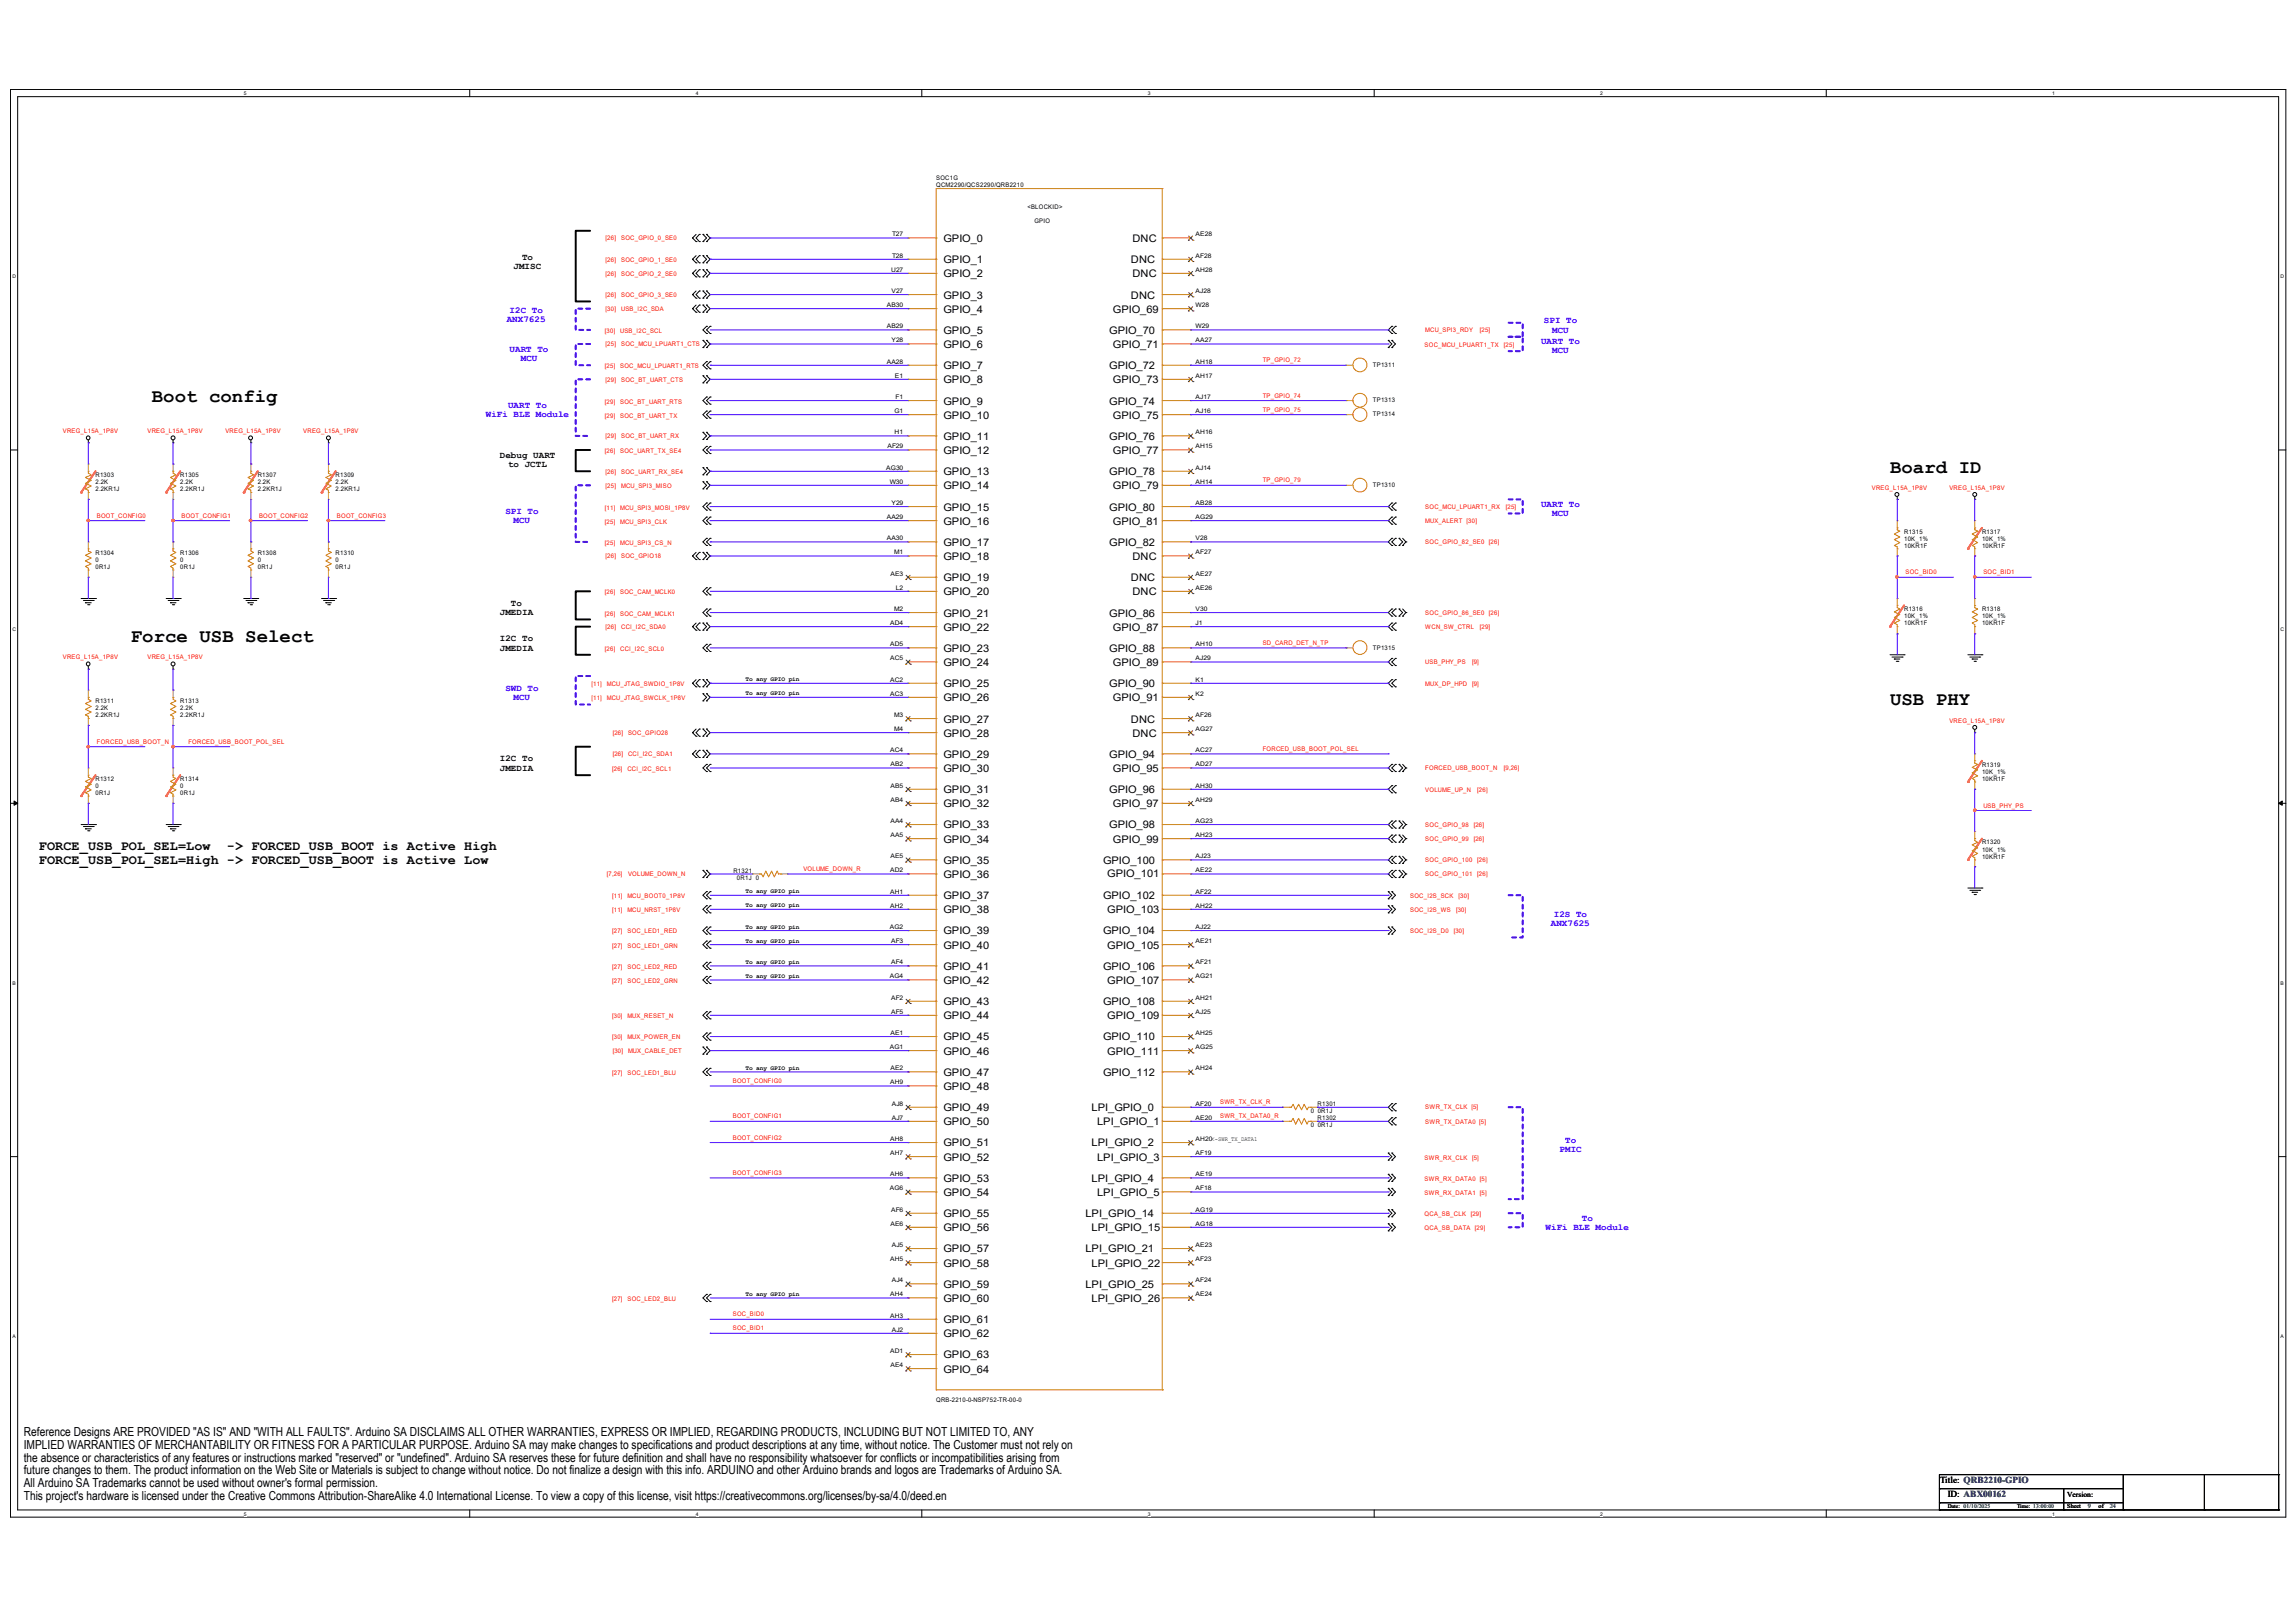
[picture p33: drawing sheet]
<svg xmlns="http://www.w3.org/2000/svg" width="297mm" height="210mm" viewBox="0 0 297 210" stroke-linecap="round" stroke-linejoin="round" font-family="sans-serif">
<defs><g id="words">
<g font-size="2.5">
<text x="19.6" y="52">Boot config</text>
<text x="244.6" y="61.1">Board ID</text>
<text x="16.9" y="83.1">Force USB Select</text>
<text x="244.6" y="91.3">USB PHY</text>
</g>
<g font-size="1.7">
<text x="5" y="110">FORCE_USB_POL_SEL=Low</text>
<text x="5" y="111.7">FORCE_USB_POL_SEL=High -&gt; FORCED_USB_BOOT is Active Low</text>
<text x="29.4" y="110">-&gt; FORCED_USB_BOOT is Active High</text>
</g>
<g font-size="1.6">
<text x="3.1" y="185.8">Reference Designs ARE PROVIDED &quot;AS IS&quot; AND &quot;WITH ALL FAULTS&quot;. Arduino SA DISCLAIMS ALL OTHER WARRANTIES, EXPRESS OR IMPLIED, REGARDING PRODUCTS, INCLUDING BUT NOT LIMITED TO, ANY</text>
<text x="3.1" y="187.5">IMPLIED WARRANTIES OF MERCHANTABILITY OR FITNESS FOR A PARTICULAR PURPOSE. Arduino SA may make changes to specifications and product descriptions at any time, without notice. The Customer must not rely on</text>
<text x="3.1" y="189.1">the absence or characteristics of any features or instructions marked &quot;reserved&quot; or &quot;undefined&quot;. Arduino SA reserves these for future definition and shall have no responsibility whatsoever for conflicts or incompatibilities arising from</text>
<text x="3.1" y="190.8">future changes to them. The product information on the Web Site or Materials is subject to change without notice. Do not finalize a design with this info. ARDUINO and other Arduino brands and logos are Trademarks of Arduino SA.</text>
<text x="3.1" y="192.4">All Arduino SA Trademarks cannot be used without owner's formal permission.</text>
<text x="3.1" y="194.1">This project's hardware is licensed under the Creative Commons Attribution-ShareAlike 4.0 International License. To view a copy of this license, visit https://creativecommons.org/licenses/by-sa/4.0/deed.en</text>
</g>
<g font-size="1.4">
<text x="122.1" y="31.3">GPIO_0</text>
<text x="122.1" y="34.1">GPIO_1</text>
<text x="122.1" y="35.9">GPIO_2</text>
<text x="146.3" y="34.1">DNC</text>
<text x="146.6" y="31.3">DNC</text>
<text x="146.6" y="35.9">DNC</text>
<text x="122.1" y="38.6">GPIO_3</text>
<text x="122.1" y="40.4">GPIO_4</text>
<text x="144" y="40.4">GPIO_69</text>
<text x="146.3" y="38.6">DNC</text>
<text x="122.1" y="43.2">GPIO_5</text>
<text x="122.1" y="45">GPIO_6</text>
<text x="122.1" y="47.8">GPIO_7</text>
<text x="143.6" y="43.2">GPIO_70</text>
<text x="143.6" y="47.8">GPIO_72</text>
<text x="144" y="45">GPIO_71</text>
<text x="122.1" y="49.6">GPIO_8</text>
<text x="122.1" y="52.3">GPIO_9</text>
<text x="143.6" y="52.3">GPIO_74</text>
<text x="144" y="49.6">GPIO_73</text>
<text x="122.1" y="54.2">GPIO_10</text>
<text x="122.1" y="56.9">GPIO_11</text>
<text x="122.1" y="58.7">GPIO_12</text>
<text x="143.6" y="56.9">GPIO_76</text>
<text x="144" y="54.2">GPIO_75</text>
<text x="144" y="58.7">GPIO_77</text>
<text x="122.1" y="61.5">GPIO_13</text>
<text x="122.1" y="63.3">GPIO_14</text>
<text x="143.6" y="61.5">GPIO_78</text>
<text x="144" y="63.3">GPIO_79</text>
<text x="122.1" y="66.1">GPIO_15</text>
<text x="122.1" y="67.9">GPIO_16</text>
<text x="122.1" y="70.6">GPIO_17</text>
<text x="143.6" y="66.1">GPIO_80</text>
<text x="143.6" y="70.6">GPIO_82</text>
<text x="144" y="67.9">GPIO_81</text>
<text x="122.1" y="72.5">GPIO_18</text>
<text x="122.1" y="75.2">GPIO_19</text>
<text x="122.1" y="77">GPIO_20</text>
<text x="146.3" y="75.2">DNC</text>
<text x="146.6" y="72.5">DNC</text>
<text x="146.6" y="77">DNC</text>
<text x="122.1" y="79.8">GPIO_21</text>
<text x="122.1" y="81.6">GPIO_22</text>
<text x="143.6" y="79.8">GPIO_86</text>
<text x="144" y="81.6">GPIO_87</text>
<text x="122.1" y="84.3">GPIO_23</text>
<text x="122.1" y="86.2">GPIO_24</text>
<text x="122.1" y="88.9">GPIO_25</text>
<text x="143.6" y="84.3">GPIO_88</text>
<text x="143.6" y="88.9">GPIO_90</text>
<text x="144" y="86.2">GPIO_89</text>
<text x="122.1" y="90.7">GPIO_26</text>
<text x="122.1" y="93.5">GPIO_27</text>
<text x="122.1" y="95.3">GPIO_28</text>
<text x="144" y="90.7">GPIO_91</text>
<text x="146.3" y="93.5">DNC</text>
<text x="146.6" y="95.3">DNC</text>
<text x="122.1" y="98.1">GPIO_29</text>
<text x="122.1" y="99.9">GPIO_30</text>
<text x="143.6" y="98.1">GPIO_94</text>
<text x="144" y="99.9">GPIO_95</text>
<text x="122.1" y="102.6">GPIO_31</text>
<text x="122.1" y="104.5">GPIO_32</text>
<text x="122.1" y="107.2">GPIO_33</text>
<text x="143.6" y="102.6">GPIO_96</text>
<text x="143.6" y="107.2">GPIO_98</text>
<text x="144" y="104.5">GPIO_97</text>
<text x="122.1" y="109">GPIO_34</text>
<text x="122.1" y="111.8">GPIO_35</text>
<text x="122.1" y="113.6">GPIO_36</text>
<text x="142.7" y="111.8">GPIO_100</text>
<text x="143.3" y="113.5">GPIO_101</text>
<text x="144" y="109">GPIO_99</text>
<text x="122.1" y="116.4">GPIO_37</text>
<text x="122.1" y="118.2">GPIO_38</text>
<text x="142.7" y="116.4">GPIO_102</text>
<text x="143.3" y="118.2">GPIO_103</text>
<text x="122.1" y="120.9">GPIO_39</text>
<text x="122.1" y="122.7">GPIO_40</text>
<text x="122.1" y="125.5">GPIO_41</text>
<text x="142.7" y="120.9">GPIO_104</text>
<text x="142.7" y="125.5">GPIO_106</text>
<text x="143.3" y="122.7">GPIO_105</text>
<text x="122.1" y="127.3">GPIO_42</text>
<text x="122.1" y="130.1">GPIO_43</text>
<text x="122.1" y="131.9">GPIO_44</text>
<text x="142.7" y="130.1">GPIO_108</text>
<text x="143.3" y="127.3">GPIO_107</text>
<text x="143.3" y="131.9">GPIO_109</text>
<text x="122.1" y="134.6">GPIO_45</text>
<text x="122.1" y="136.5">GPIO_46</text>
<text x="142.7" y="134.6">GPIO_110</text>
<text x="143.3" y="136.5">GPIO_111</text>
<text x="122.1" y="139.2">GPIO_47</text>
<text x="122.1" y="141">GPIO_48</text>
<text x="122.1" y="143.8">GPIO_49</text>
<text x="141.3" y="143.8">LPI_GPIO_0</text>
<text x="142.7" y="139.2">GPIO_112</text>
<text x="122.1" y="145.6">GPIO_50</text>
<text x="122.1" y="148.4">GPIO_51</text>
<text x="141.3" y="148.4">LPI_GPIO_2</text>
<text x="142" y="145.6">LPI_GPIO_1</text>
<text x="122.1" y="150.2">GPIO_52</text>
<text x="122.1" y="152.9">GPIO_53</text>
<text x="122.1" y="154.7">GPIO_54</text>
<text x="141.3" y="152.9">LPI_GPIO_4</text>
<text x="142" y="150.2">LPI_GPIO_3</text>
<text x="142" y="154.7">LPI_GPIO_5</text>
<text x="122.1" y="157.5">GPIO_55</text>
<text x="122.1" y="159.3">GPIO_56</text>
<text x="140.5" y="157.5">LPI_GPIO_14</text>
<text x="141.3" y="159.3">LPI_GPIO_15</text>
<text x="122.1" y="162.1">GPIO_57</text>
<text x="122.1" y="163.9">GPIO_58</text>
<text x="122.1" y="166.6">GPIO_59</text>
<text x="140.5" y="162.1">LPI_GPIO_21</text>
<text x="140.5" y="166.6">LPI_GPIO_25</text>
<text x="141.3" y="163.9">LPI_GPIO_22</text>
<text x="122.1" y="168.5">GPIO_60</text>
<text x="122.1" y="171.2">GPIO_61</text>
<text x="122.1" y="173">GPIO_62</text>
<text x="141.3" y="168.5">LPI_GPIO_26</text>
<text x="122.1" y="175.8">GPIO_63</text>
<text x="122.1" y="177.6">GPIO_64</text>
</g>
<g font-size="1.2">
<text x="66.5" y="34.8">JMISC</text>
<text x="67.6" y="33.6">To</text>
<text x="64.7" y="59.2">Debug UART</text>
<text x="65.7" y="60.4">to JCTL</text>
<text x="64.7" y="79.6">JMEDIA</text>
<text x="64.7" y="83">I2C To</text>
<text x="66.1" y="78.4">To</text>
<text x="64.7" y="84.2">JMEDIA</text>
<text x="64.7" y="98.5">I2C To</text>
<text x="64.7" y="99.7">JMEDIA</text>
<text x="251.1" y="191.9">Title: QRB2210-GPIO</text>
<text x="252.1" y="193.7">ID: ABX00162</text>
</g>
<g font-size="1.2" fill="#00f">
<text x="65.6" y="41.7">ANX7625</text>
<text x="66" y="40.5">I2C To</text>
<text x="199.8" y="41.8">SPI To</text>
<text x="66" y="45.5">UART To</text>
<text x="67.4" y="46.7">MCU</text>
<text x="199.4" y="44.6">UART To</text>
<text x="200.9" y="45.7">MCU</text>
<text x="200.9" y="43">MCU</text>
<text x="62.9" y="54">WiFi BLE Module</text>
<text x="65.7" y="52.8">UART To</text>
<text x="199.4" y="65.6">UART To</text>
<text x="65.4" y="66.5">SPI To</text>
<text x="66.5" y="67.7">MCU</text>
<text x="200.9" y="66.8">MCU</text>
<text x="65.4" y="89.4">SWD To</text>
<text x="66.5" y="90.6">MCU</text>
<text x="200.7" y="119.8">ANX7625</text>
<text x="201.1" y="118.6">I2S To</text>
<text x="201.8" y="149.1">PMIC</text>
<text x="202.6" y="147.9">To</text>
<text x="200" y="159.2">WiFi BLE Module</text>
<text x="204.7" y="158">To</text>
</g>
<text font-size="1" x="267.5" y="193.7">Version:</text>
<g font-size=".8">
<text x="121.2" y="23.3">SOC1G</text>
<text x="121.2" y="24.2">QCM2290/QCS2290/QRB2210</text>
<text x="133" y="27">&lt;BLOCKID&gt;</text>
<text x="133.9" y="28.8">GPIO</text>
<text x="115.3" y="35.2">U27</text>
<text x="115.4" y="30.6">T27</text>
<text x="115.4" y="33.3">T28</text>
<text x="154.7" y="30.6">AE28</text>
<text x="154.7" y="33.3">AF28</text>
<text x="154.7" y="35.2">AH28</text>
<text x="114.8" y="39.7">AB30</text>
<text x="115.4" y="37.9">V27</text>
<text x="154.7" y="37.9">AJ28</text>
<text x="154.7" y="39.7">W28</text>
<text x="114.8" y="42.5">AB29</text>
<text x="114.8" y="47.1">AA28</text>
<text x="115.4" y="44.3">Y28</text>
<text x="154.7" y="42.5">W29</text>
<text x="154.7" y="44.3">AA27</text>
<text x="154.7" y="47.1">AH18</text>
<text x="177.7" y="47.5">TP1311</text>
<text x="115.7" y="53.4">G1</text>
<text x="115.8" y="48.9">E1</text>
<text x="115.9" y="51.6">F1</text>
<text x="154.7" y="48.9">AH17</text>
<text x="154.7" y="51.6">AJ17</text>
<text x="154.7" y="53.4">AJ16</text>
<text x="177.7" y="52">TP1313</text>
<text x="177.7" y="53.9">TP1314</text>
<text x="114.9" y="58">AF29</text>
<text x="115.8" y="56.2">H1</text>
<text x="154.7" y="56.2">AH16</text>
<text x="154.7" y="58">AH15</text>
<text x="12.4" y="61.7">R1303</text>
<text x="12.4" y="62.6">2.2K</text>
<text x="12.4" y="63.6">2.2KR1J</text>
<text x="23.3" y="61.7">R1305</text>
<text x="23.3" y="62.6">2.2K</text>
<text x="23.3" y="63.6">2.2KR1J</text>
<text x="33.4" y="61.7">R1307</text>
<text x="33.4" y="62.6">2.2K</text>
<text x="33.4" y="63.6">2.2KR1J</text>
<text x="43.4" y="61.7">R1309</text>
<text x="43.4" y="62.6">2.2K</text>
<text x="43.4" y="63.6">2.2KR1J</text>
<text x="114.7" y="60.8">AG30</text>
<text x="115.1" y="62.6">W30</text>
<text x="115.4" y="65.3">Y29</text>
<text x="154.7" y="60.8">AJ14</text>
<text x="154.7" y="62.6">AH14</text>
<text x="154.7" y="65.3">AB28</text>
<text x="177.7" y="63">TP1310</text>
<text x="12.4" y="71.8">R1304</text>
<text x="23.3" y="71.8">R1306</text>
<text x="33.4" y="71.8">R1308</text>
<text x="43.4" y="71.8">R1310</text>
<text x="114.8" y="67.2">AA29</text>
<text x="114.8" y="69.9">AA30</text>
<text x="115.7" y="71.7">M1</text>
<text x="154.7" y="67.2">AG29</text>
<text x="154.7" y="69.9">V28</text>
<text x="154.7" y="71.7">AF27</text>
<text x="246.4" y="69.1">R1315</text>
<text x="246.4" y="70">10K_1%</text>
<text x="246.4" y="70.9">10KR1F</text>
<text x="256.5" y="69.1">R1317</text>
<text x="256.5" y="70">10K_1%</text>
<text x="256.5" y="70.9">10KR1F</text>
<text x="12.4" y="72.7">0</text>
<text x="12.4" y="73.6">0R1J</text>
<text x="23.3" y="72.7">0</text>
<text x="23.3" y="73.6">0R1J</text>
<text x="33.4" y="72.7">0</text>
<text x="33.4" y="73.6">0R1J</text>
<text x="43.4" y="72.7">0</text>
<text x="43.4" y="73.6">0R1J</text>
<text x="115.2" y="74.5">AE3</text>
<text x="116" y="76.3">L2</text>
<text x="154.7" y="74.5">AE27</text>
<text x="154.7" y="76.3">AE26</text>
<text x="115.2" y="80.9">AD4</text>
<text x="115.2" y="83.6">AD5</text>
<text x="115.7" y="79.1">M2</text>
<text x="154.7" y="79.1">V30</text>
<text x="154.7" y="80.9">J1</text>
<text x="154.7" y="83.6">AH10</text>
<text x="246.4" y="79.1">R1316</text>
<text x="246.4" y="80">10K_1%</text>
<text x="246.4" y="80.9">10KR1F</text>
<text x="256.5" y="79.1">R1318</text>
<text x="256.5" y="80">10K_1%</text>
<text x="256.5" y="80.9">10KR1F</text>
<text x="96.5" y="88.2">To any GPIO pin</text>
<text x="96.5" y="90">To any GPIO pin</text>
<text x="115.2" y="85.4">AC5</text>
<text x="115.2" y="88.2">AC2</text>
<text x="154.7" y="85.4">AJ29</text>
<text x="154.7" y="88.2">K1</text>
<text x="177.7" y="84">TP1315</text>
<text x="12.4" y="91">R1311</text>
<text x="12.4" y="91.9">2.2K</text>
<text x="12.4" y="92.8">2.2KR1J</text>
<text x="23.3" y="91">R1313</text>
<text x="23.3" y="91.9">2.2K</text>
<text x="23.3" y="92.8">2.2KR1J</text>
<text x="115.2" y="90">AC3</text>
<text x="115.7" y="92.8">M3</text>
<text x="115.7" y="94.6">M4</text>
<text x="154.7" y="90">K2</text>
<text x="154.7" y="92.8">AF26</text>
<text x="154.7" y="94.6">AG27</text>
<text x="12.4" y="101.1">R1312</text>
<text x="12.4" y="102">0</text>
<text x="23.3" y="101.1">R1314</text>
<text x="23.3" y="102">0</text>
<text x="115.2" y="97.3">AC4</text>
<text x="115.2" y="99.2">AB2</text>
<text x="115.2" y="101.9">AB5</text>
<text x="154.7" y="97.3">AC27</text>
<text x="154.7" y="99.2">AD27</text>
<text x="154.7" y="101.9">AH30</text>
<text x="256.5" y="99.2">R1319</text>
<text x="256.5" y="100.1">10K_1%</text>
<text x="256.5" y="101.1">10KR1F</text>
<text x="12.4" y="102.9">0R1J</text>
<text x="23.3" y="102.9">0R1J</text>
<text x="115.2" y="103.7">AB4</text>
<text x="115.2" y="106.5">AA4</text>
<text x="154.7" y="103.7">AH29</text>
<text x="154.7" y="106.5">AG23</text>
<text x="94.9" y="112.9">R1321</text>
<text x="95.4" y="113.9">0R1J 0</text>
<text x="115.2" y="112.9">AD2</text>
<text x="115.2" y="108.3">AA5</text>
<text x="115.2" y="111.1">AE5</text>
<text x="154.7" y="108.3">AH23</text>
<text x="154.7" y="111.1">AJ23</text>
<text x="154.7" y="112.9">AE22</text>
<text x="256.5" y="109.3">R1320</text>
<text x="256.5" y="110.2">10K_1%</text>
<text x="256.5" y="111.1">10KR1F</text>
<text x="96.5" y="115.6">To any GPIO pin</text>
<text x="96.5" y="117.4">To any GPIO pin</text>
<text x="115.2" y="115.6">AH1</text>
<text x="115.2" y="117.4">AH2</text>
<text x="154.7" y="115.6">AF22</text>
<text x="154.7" y="117.4">AH22</text>
<text x="96.5" y="122">To any GPIO pin</text>
<text x="96.5" y="120.2">To any GPIO pin</text>
<text x="96.5" y="124.7">To any GPIO pin</text>
<text x="115.1" y="120.2">AG2</text>
<text x="115.3" y="122">AF3</text>
<text x="115.3" y="124.8">AF4</text>
<text x="154.7" y="120.2">AJ22</text>
<text x="154.7" y="122">AE21</text>
<text x="154.7" y="124.8">AF21</text>
<text x="96.5" y="126.6">To any GPIO pin</text>
<text x="115.1" y="126.6">AG4</text>
<text x="115.3" y="129.3">AF2</text>
<text x="115.3" y="131.2">AF5</text>
<text x="154.7" y="126.6">AG21</text>
<text x="154.7" y="129.3">AH21</text>
<text x="154.7" y="131.2">AJ25</text>
<text x="115.1" y="135.7">AG1</text>
<text x="115.2" y="133.9">AE1</text>
<text x="154.7" y="133.9">AH25</text>
<text x="154.7" y="135.7">AG25</text>
<text x="96.5" y="138.4">To any GPIO pin</text>
<text x="115.2" y="140.3">AH9</text>
<text x="115.2" y="138.5">AE2</text>
<text x="115.4" y="143.1">AJ8</text>
<text x="154.7" y="138.5">AH24</text>
<text x="154.7" y="143.1">AF20</text>
<text x="170.5" y="143.1">R1301</text>
<text x="115.2" y="147.6">AH8</text>
<text x="115.2" y="149.5">AH7</text>
<text x="115.4" y="144.9">AJ7</text>
<text x="154.7" y="144.9">AE20</text>
<text x="154.7" y="147.6">AH20&lt;-SWR_TX_DATA1</text>
<text x="154.7" y="149.5">AF19</text>
<text x="169.6" y="144">0 0R1J</text>
<text x="169.6" y="145.9">0 0R1J</text>
<text x="170.5" y="144.9">R1302</text>
<text x="115.1" y="154">AG6</text>
<text x="115.2" y="152.2">AH6</text>
<text x="154.7" y="152.2">AE19</text>
<text x="154.7" y="154">AF18</text>
<text x="115.2" y="158.6">AE6</text>
<text x="115.3" y="156.8">AF6</text>
<text x="115.4" y="161.3">AJ5</text>
<text x="154.7" y="156.8">AG19</text>
<text x="154.7" y="158.6">AG18</text>
<text x="154.7" y="161.3">AE23</text>
<text x="96.5" y="167.7">To any GPIO pin</text>
<text x="115.2" y="163.2">AH5</text>
<text x="115.2" y="167.7">AH4</text>
<text x="115.4" y="165.9">AJ4</text>
<text x="154.7" y="163.2">AF23</text>
<text x="154.7" y="165.9">AF24</text>
<text x="154.7" y="167.7">AE24</text>
<text x="115.2" y="170.5">AH3</text>
<text x="115.4" y="172.3">AJ2</text>
<text x="115.2" y="175.1">AD1</text>
<text x="115.2" y="176.9">AE4</text>
<text x="121.2" y="181.5">QRB-2210-0-NSP752-TR-00-0</text>
<text x="267.5" y="195.1">Sheet</text>
<text x="271.6" y="195.1">of</text>
</g>
<g font-size=".8" fill="#f00">
<text x="78.4" y="31.1">[26]</text>
<text x="78.4" y="33.8">[26]</text>
<text x="78.4" y="35.7">[26]</text>
<text x="80.4" y="31.1">SOC_GPIO_0_SE0</text>
<text x="80.4" y="33.8">SOC_GPIO_1_SE0</text>
<text x="80.4" y="35.7">SOC_GPIO_2_SE0</text>
<text x="78.4" y="38.4">[26]</text>
<text x="78.4" y="40.2">[30]</text>
<text x="80.4" y="38.4">SOC_GPIO_3_SE0</text>
<text x="80.4" y="40.2">USB_I2C_SDA</text>
<text x="78.3" y="43.1">[30]</text>
<text x="78.3" y="47.6">[25]</text>
<text x="78.4" y="44.8">[25]</text>
<text x="80.3" y="43.1">USB_I2C_SCL</text>
<text x="80.3" y="47.6">SOC_MCU_LPUART1_RTS</text>
<text x="80.4" y="44.8">SOC_MCU_LPUART1_CTS</text>
<text x="163.4" y="46.9">TP_GPIO_72</text>
<text x="184.4" y="44.9">SOC_MCU_LPUART1_TX</text>
<text x="184.5" y="43">MCU_SPI3_RDY</text>
<text x="191.5" y="43">[25]</text>
<text x="194.6" y="44.9">[25]</text>
<text x="78.3" y="52.2">[29]</text>
<text x="78.4" y="49.4">[29]</text>
<text x="80.3" y="52.2">SOC_BT_UART_RTS</text>
<text x="80.4" y="49.4">SOC_BT_UART_CTS</text>
<text x="163.4" y="51.5">TP_GPIO_74</text>
<text x="163.4" y="53.3">TP_GPIO_75</text>
<text x="8.1" y="56.1">VREG_L15A_1P8V</text>
<text x="19.1" y="56.1">VREG_L15A_1P8V</text>
<text x="29.2" y="56.1">VREG_L15A_1P8V</text>
<text x="39.2" y="56.1">VREG_L15A_1P8V</text>
<text x="78.3" y="58.6">[26]</text>
<text x="78.3" y="54">[29]</text>
<text x="78.4" y="56.7">[29]</text>
<text x="80.3" y="58.6">SOC_UART_TX_SE4</text>
<text x="80.3" y="54">SOC_BT_UART_TX</text>
<text x="80.4" y="56.7">SOC_BT_UART_RX</text>
<text x="78.3" y="65.9">[11]</text>
<text x="78.4" y="61.3">[26]</text>
<text x="78.4" y="63.1">[25]</text>
<text x="80.3" y="65.9">MCU_SPI3_MOSI_1P8V</text>
<text x="80.4" y="61.3">SOC_UART_RX_SE4</text>
<text x="80.4" y="63.1">MCU_SPI3_MISO</text>
<text x="163.4" y="62.4">TP_GPIO_79</text>
<text x="184.5" y="65.8">SOC_MCU_LPUART1_RX</text>
<text x="194.9" y="65.8">[25]</text>
<text x="242.2" y="63.4">VREG_L15A_1P8V</text>
<text x="252.3" y="63.4">VREG_L15A_1P8V</text>
<text x="12.5" y="67">BOOT_CONFIG0</text>
<text x="23.5" y="67">BOOT_CONFIG1</text>
<text x="33.5" y="67">BOOT_CONFIG2</text>
<text x="43.6" y="67">BOOT_CONFIG3</text>
<text x="78.3" y="67.8">[25]</text>
<text x="78.3" y="70.5">[25]</text>
<text x="80.3" y="67.8">MCU_SPI3_CLK</text>
<text x="80.3" y="70.5">MCU_SPI3_CS_N</text>
<text x="184.5" y="70.4">SOC_GPIO_82_SE0</text>
<text x="184.5" y="67.7">MUX_ALERT [30]</text>
<text x="192.7" y="70.4">[26]</text>
<text x="78.3" y="76.9">[26]</text>
<text x="78.4" y="72.2">[26]</text>
<text x="80.3" y="76.9">SOC_CAM_MCLK0</text>
<text x="80.4" y="72.2">SOC_GPIO18</text>
<text x="246.6" y="74.3">SOC_BID0</text>
<text x="256.7" y="74.3">SOC_BID1</text>
<text x="78.3" y="79.6">[26]</text>
<text x="78.4" y="81.4">[26]</text>
<text x="80.3" y="79.6">SOC_CAM_MCLK1</text>
<text x="80.4" y="81.4">CCI_I2C_SDA0</text>
<text x="163.4" y="83.5">SD_CARD_DET_N_TP</text>
<text x="184.5" y="79.6">SOC_GPIO_86_SE0</text>
<text x="184.5" y="81.4">WCN_SW_CTRL</text>
<text x="191.5" y="81.4">[29]</text>
<text x="192.7" y="79.6">[26]</text>
<text x="8.1" y="85.3">VREG_L15A_1P8V</text>
<text x="19.1" y="85.3">VREG_L15A_1P8V</text>
<text x="76.6" y="88.7">[11]</text>
<text x="78.3" y="84.2">[26]</text>
<text x="78.5" y="88.7">MCU_JTAG_SWDIO_1P8V</text>
<text x="80.3" y="84.2">CCI_I2C_SCL0</text>
<text x="184.5" y="86">USB_PHY_PS</text>
<text x="184.5" y="88.7">MUX_DP_HPD</text>
<text x="190.5" y="86">[9]</text>
<text x="190.5" y="88.7">[9]</text>
<text x="76.6" y="90.5">[11]</text>
<text x="78.5" y="90.5">MCU_JTAG_SWCLK_1P8V</text>
<text x="79.3" y="95.1">[26]</text>
<text x="81.3" y="95.1">SOC_GPIO28</text>
<text x="252.3" y="93.5">VREG_L15A_1P8V</text>
<text x="12.5" y="96.2">FORCED_USB_BOOT_N</text>
<text x="24.4" y="96.2">FORCED_USB_BOOT_POL_SEL</text>
<text x="79.2" y="99.8">[26]</text>
<text x="79.3" y="97.8">[26]</text>
<text x="81.2" y="99.8">CCI_I2C_SCL1</text>
<text x="81.3" y="97.8">CCI_I2C_SDA1</text>
<text x="163.4" y="97.2">FORCED_USB_BOOT_POL_SEL</text>
<text x="184.5" y="99.7">FORCED_USB_BOOT_N</text>
<text x="194.6" y="99.7">[9,26]</text>
<text x="184.5" y="102.4">VOLUME_UP_N</text>
<text x="184.5" y="107">SOC_GPIO_98</text>
<text x="190.7" y="107">[26]</text>
<text x="191.2" y="102.4">[26]</text>
<text x="256.7" y="104.5">USB_PHY_PS</text>
<text x="78.6" y="113.4">[7,26]</text>
<text x="81.3" y="113.4">VOLUME_DOWN_N</text>
<text x="104" y="112.7">VOLUME_DOWN_R</text>
<text x="184.5" y="108.8">SOC_GPIO_99</text>
<text x="184.5" y="113.4">SOC_GPIO_101</text>
<text x="184.5" y="111.6">SOC_GPIO_100</text>
<text x="190.7" y="108.8">[26]</text>
<text x="191.2" y="113.4">[26]</text>
<text x="191.2" y="111.6">[26]</text>
<text x="79.2" y="116.2">[11]</text>
<text x="79.2" y="118">[11]</text>
<text x="81.2" y="116.2">MCU_BOOT0_1P8V</text>
<text x="81.2" y="118">MCU_NRST_1P8V</text>
<text x="182.5" y="116.2">SOC_I2S_SCK</text>
<text x="182.5" y="118">SOC_I2S_WS</text>
<text x="188.4" y="118">[30]</text>
<text x="188.8" y="116.2">[30]</text>
<text x="79.2" y="120.8">[27]</text>
<text x="79.2" y="122.6">[27]</text>
<text x="79.2" y="125.4">[27]</text>
<text x="81.2" y="120.8">SOC_LED1_RED</text>
<text x="81.2" y="122.6">SOC_LED1_GRN</text>
<text x="81.2" y="125.4">SOC_LED2_RED</text>
<text x="182.5" y="120.8">SOC_I2S_D0</text>
<text x="188.1" y="120.8">[30]</text>
<text x="79.2" y="127.2">[27]</text>
<text x="79.2" y="131.8">[30]</text>
<text x="81.2" y="127.2">SOC_LED2_GRN</text>
<text x="81.2" y="131.8">MUX_RESET_N</text>
<text x="79.2" y="134.5">[30]</text>
<text x="79.3" y="136.2">[30]</text>
<text x="81.2" y="134.5">MUX_POWER_EN</text>
<text x="81.3" y="136.2">MUX_CABLE_DET</text>
<text x="79.2" y="139.1">[27]</text>
<text x="81.2" y="139.1">SOC_LED1_BLU</text>
<text x="94.8" y="140.1">BOOT_CONFIG0</text>
<text x="157.9" y="142.9">SWR_TX_CLK_R</text>
<text x="184.5" y="143.6">SWR_TX_CLK [5]</text>
<text x="94.8" y="144.7">BOOT_CONFIG1</text>
<text x="94.8" y="147.5">BOOT_CONFIG2</text>
<text x="157.9" y="144.7">SWR_TX_DATA0_R</text>
<text x="184.5" y="145.4">SWR_TX_DATA0 [5]</text>
<text x="94.8" y="152">BOOT_CONFIG3</text>
<text x="184.4" y="150">SWR_RX_CLK</text>
<text x="184.4" y="152.8">SWR_RX_DATA0 [5]</text>
<text x="184.4" y="154.6">SWR_RX_DATA1 [5]</text>
<text x="190.5" y="150">[5]</text>
<text x="184.4" y="157.4">QCA_SB_CLK</text>
<text x="184.4" y="159.2">QCA_SB_DATA</text>
<text x="190.3" y="157.4">[29]</text>
<text x="190.9" y="159.2">[29]</text>
<text x="79.2" y="168.3">[27]</text>
<text x="81.2" y="168.3">SOC_LED2_BLU</text>
<text x="94.8" y="172.1">SOC_BID1</text>
<text x="94.8" y="170.3">SOC_BID0</text>
</g>
<g font-size=".8" fill="#008080">
<text x="270.2" y="195.1">9</text>
<text x="273" y="195.1">24</text>
</g>
<g font-size=".7">
<text x="252.1" y="195.1">Date: 01/10/2025</text>
<text x="261.1" y="195.1">Time: 13:00:00</text>
</g>
<g font-size=".6">
<text x="31.5" y="12.3">5</text>
<text x="90" y="12.3">4</text>
<text x="148.5" y="12.3">3</text>
<text x="207.1" y="12.3">2</text>
<text x="265.6" y="12.3">1</text>
<text x="1.6" y="36">D</text>
<text x="295.1" y="36">D</text>
<text x="1.6" y="81.7">C</text>
<text x="295.1" y="81.7">C</text>
<text x="1.6" y="127.4">B</text>
<text x="295.1" y="127.4">B</text>
<text x="1.6" y="173.1">A</text>
<text x="295.1" y="173.1">A</text>
<text x="31.5" y="196.1">5</text>
<text x="90" y="196.1">4</text>
<text x="148.5" y="196.1">3</text>
<text x="207.1" y="196.1">2</text>
<text x="265.6" y="196.1">1</text>
</g>
</g></defs>
<path d="M1.4 11.6h294.4v184.7h-294.4zM2.3 12.5h292.6v182.9h-292.6z" fill="none" stroke="#000" stroke-width=".13"/>
<g fill="#fff">
<path d="M31.5 11.7h.4v.7h-.4z"/>
<path d="M31.5 195.5h.4v.7h-.4z"/>
</g>
<path d="M60.8 11.6v.9M60.8 195.4v.9" fill="none" stroke="#000" stroke-width=".13"/>
<g fill="#fff">
<path d="M90 11.7h.4v.7h-.4z"/>
<path d="M90 195.5h.4v.7h-.4z"/>
</g>
<path d="M119.3 11.6v.9M119.3 195.4v.9" fill="none" stroke="#000" stroke-width=".13"/>
<g fill="#fff">
<path d="M148.5 11.7h.4v.7h-.4z"/>
<path d="M148.5 195.5h.4v.7h-.4z"/>
</g>
<path d="M177.8 11.6v.9M177.8 195.4v.9" fill="none" stroke="#000" stroke-width=".13"/>
<g fill="#fff">
<path d="M207.1 11.7h.3v.7h-.3z"/>
<path d="M207.1 195.5h.3v.7h-.3z"/>
</g>
<path d="M236.3 11.6v.9M236.3 195.4v.9" fill="none" stroke="#000" stroke-width=".13"/>
<g fill="#fff">
<path d="M265.6 11.7h.3v.7h-.3z"/>
<path d="M265.6 195.5h.3v.7h-.3z"/>
<path d="M1.6 35.4h.5v.7h-.5z"/>
<path d="M295.1 35.4h.5v.7h-.5z"/>
<path d="M1.6 81.1h.5v.7h-.5z"/>
<path d="M295.1 81.1h.5v.7h-.5z"/>
</g>
<path d="M1.4 58.2h.9M294.9 58.2h.9" fill="none" stroke="#000" stroke-width=".13"/>
<g fill="#fff">
<path d="M1.6 126.8h.4v.7h-.4z"/>
<path d="M295.1 126.8h.5v.7h-.5z"/>
</g>
<path d="M1.4 103.9h.9M294.9 103.9h.9" fill="none" stroke="#000" stroke-width=".13"/>
<path d="M1.8 103.7l.5 .2-.5 .3zM294.9 103.9l.5-.2v.5z" fill="#000" stroke="#000" stroke-width=".13"/>
<g fill="#fff">
<path d="M1.6 172.5h.4v.7h-.4z"/>
<path d="M295.1 172.5h.4v.7h-.4z"/>
</g>
<g fill="none" stroke="#000" stroke-width=".13">
<path d="M89.6 30.8h.1M89.6 33.5h.1M89.6 35.4h.1M89.6 38.1h.1M89.6 39.9h.1M89.6 30.8l.5 .5M89.6 33.5l.5 .5M89.6 35.4l.5 .4M89.6 38.1l.5 .5M89.6 39.9l.5 .5M90.1 31.3h.1M90.1 34h.1"/>
<path d="M90.1 35.8h.1M90.1 38.6h.1M90.1 30.3l-.5 .5M90.1 34.9l-.5 .5M90.1 33.1l-.5 .4M90.1 39.5l-.5 .4M90.1 37.7l-.5 .4M90.5 30.3h.1M90.5 31.3h.1M90.5 33.1h.1M90.5 34h.1M90.5 34.9h.1"/>
<path d="M90.5 35.8h.1M90.5 37.7h.1M90.5 38.6h.1M90.5 39.5h.1M90.5 30.3l-.4 .5 .4 .5M90.5 33.1l-.4 .4 .4 .5M90.5 34.9l-.4 .5 .4 .4M90.5 37.7l-.4 .4 .4 .5M90.5 39.5l-.4 .4 .4 .5M91 31.3h.1M91 30.3h.1M91 34h.1"/>
<path d="M91 33.1h.1M91 35.8h.1M91 34.9h.1M91 38.6h.1M91 37.7h.1M91 39.5h.1M91 30.3l.4 .5-.4 .5M91 33.1l.4 .4-.4 .5M91 34.9l.4 .5-.4 .4M91 37.7l.4 .4-.4 .5M91 39.5l.4 .4-.4 .5M91.4 30.3h.1"/>
<path d="M91.4 31.3h.1M91.4 33.1h.1M91.4 34h.1M91.4 34.9h.1M91.4 35.8h.1M91.4 37.7h.1M91.4 38.6h.1M91.4 39.5h.1M91.4 30.3l.5 .5-.5 .5M91.4 33.1l.5 .4-.5 .5M91.4 34.9l.5 .5-.5 .4M91.4 37.7l.5 .4-.5 .5"/>
<path d="M91.4 39.5l.5 .4-.5 .5M11.4 57.3h.1M11.4 57v.3M22.4 57.3h.1M22.4 57v.3M32.5 57.3h.1M32.5 57v.3M42.5 57.3h.1M42.5 57v.3M90.1 40.4h.1M90.5 40.4h.1M91 40.4h.1"/>
<path d="M91 45h.1M91 44h.1M91 49.5h.1M91 48.6h.1M91 56.9h.1M91 55.9h.1M91 44l.4 .5-.4 .5M91 48.6l.4 .5-.4 .4M91 55.9l.4 .5-.4 .5M91.4 57.8l-.4 .4 .4 .5M91.4 42.2l-.4 .5 .4 .5M91.4 46.8l-.4 .5 .4 .4"/>
<path d="M91.4 51.4l-.4 .4 .4 .5M91.4 53.2l-.4 .5 .4 .4M91.4 57.8h.1M91.4 58.7h.1M91.4 40.4h.1M91.4 42.2h.1M91.4 43.2h.1M91.4 44h.1M91.4 45h.1M91.4 46.8h.1M91.4 47.7h.1M91.4 48.6h.1"/>
<path d="M91.4 49.5h.1M91.4 51.4h.1M91.4 52.3h.1M91.4 53.2h.1M91.4 54.1h.1M91.4 55.9h.1M91.4 56.9h.1M91.4 44l.5 .5-.5 .5M91.4 48.6l.5 .5-.5 .4M91.4 55.9l.5 .5-.5 .5M91.9 57.8l-.5 .4 .5 .5M91.9 42.2l-.5 .5 .5 .5"/>
<path d="M91.9 46.8l-.5 .5 .5 .4M91.9 51.4l-.5 .4 .5 .5M91.9 53.2l-.5 .5 .5 .4M91.9 57.8h.1M91.9 58.7h.1M91.9 42.2h.1M91.9 43.2h.1M91.9 46.8h.1M91.9 47.7h.1M91.9 51.4h.1M91.9 52.3h.1M91.9 53.2h.1"/>
<path d="M91.9 54.1h.1M179.7 44l.4 .5-.4 .5M179.7 44h.1M179.7 45h.1M180.1 44h.1M180.1 45h.1M180.1 42.2h.1M180.1 43.2h.1M180.1 42.2l-.4 .5 .4 .5M180.1 44l.5 .5-.5 .5M180.6 42.2l-.5 .5 .5 .5M180.6 43.2h.1"/>
<path d="M180.6 42.2h.1M10.5 77.4h1.9M10.8 77.7h1.3M11 78h.1M11 78h.8M11.3 78.3h.2M11.5 78.3h.1M12.1 77.7h.1M12.4 77.4h.1M21.5 77.4h1.8M21.8 77.7h1.2M22.1 78h.1"/>
<path d="M22.1 78h.7M22.3 78.3h.2M22.5 78.3h.1M23 77.7h.1M23.3 77.4h.1M31.5 77.4h1.9M31.8 77.7h1.3M32.1 78h.1M32.1 78h.7M32.4 78.3h.2M32.6 78.3h.1M33.1 77.7h.1"/>
<path d="M33.4 77.4h.1M41.6 77.4h1.8M41.9 77.7h1.3M42.2 78h.1M42.2 78h.7M42.4 78.3h.2M42.6 78.3h.1M43.2 77.7h.1M43.4 77.4h.1M89.6 71.9h.1M89.6 71.9l.5 .5M90.1 72.4h.1"/>
<path d="M90.1 71.5l-.5 .4M90.5 71.5h.1M90.5 72.4h.1M90.5 71.5l-.4 .4 .4 .5M91 61.4h.1M91 60.5h.1M91 63.3h.1M91 62.3h.1M91 72.4h.1M91 71.5h.1M91 60.5l.4 .5-.4 .4M91 62.3l.4 .5-.4 .5"/>
<path d="M91 71.5l.4 .4-.4 .5M91.4 76l-.4 .5 .4 .5M91.4 78.8l-.4 .5 .4 .4M91.4 65.1l-.4 .5 .4 .4M91.4 66.9l-.4 .5 .4 .4M91.4 69.7l-.4 .4 .4 .5M91.4 60.5h.1M91.4 61.4h.1M91.4 76h.1M91.4 77h.1M91.4 78.8h.1M91.4 79.7h.1"/>
<path d="M91.4 62.3h.1M91.4 63.3h.1M91.4 65.1h.1M91.4 66h.1M91.4 66.9h.1M91.4 67.8h.1M91.4 69.7h.1M91.4 70.6h.1M91.4 71.5h.1M91.4 72.4h.1M91.4 60.5l.5 .5-.5 .4M91.4 62.3l.5 .5-.5 .5"/>
<path d="M91.4 71.5l.5 .4-.5 .5M91.9 76l-.5 .5 .5 .5M91.9 78.8l-.5 .5 .5 .4M91.9 65.1l-.5 .5 .5 .4M91.9 66.9l-.5 .5 .5 .4M91.9 69.7l-.5 .4 .5 .5M91.9 76h.1M91.9 77h.1M91.9 78.8h.1M91.9 79.7h.1M91.9 65.1h.1M91.9 66h.1"/>
<path d="M91.9 66.9h.1M91.9 67.8h.1M91.9 69.7h.1M91.9 70.6h.1M180.1 69.7h.1M180.1 70.6h.1M180.1 78.8h.1M180.1 79.7h.1M180.1 65.1h.1M180.1 66h.1M180.1 66.9h.1M180.1 67.8h.1"/>
<path d="M180.1 69.7l-.4 .4 .4 .5M180.1 78.8l-.4 .5 .4 .4M180.1 65.1l-.4 .5 .4 .4M180.1 66.9l-.4 .5 .4 .4M180.6 69.7l-.5 .4 .5 .5M180.6 78.8l-.5 .5 .5 .4M180.6 65.1l-.5 .5 .5 .4M180.6 66.9l-.5 .5 .5 .4M180.6 70.6h.1M180.6 69.7h.1M180.6 79.7h.1M180.6 78.8h.1"/>
<path d="M180.6 66h.1M180.6 65.1h.1M180.6 67.8h.1M180.6 66.9h.1M181.1 69.7h.1M181.1 70.6h.1M181.1 78.8h.1M181.1 79.7h.1M181.1 69.7l.4 .4-.4 .5M181.1 78.8l.4 .5-.4 .4M181.5 70.6h.1M181.5 79.7h.1"/>
<path d="M181.5 69.7l.4 .4M181.5 78.8l.4 .5M181.9 70.1h.1M181.9 79.3h.1M181.9 70.1l-.4 .5M181.9 79.3l-.4 .4M245.5 64.6h.1M245.5 64.3v.3M255.6 64.6h.1M255.6 64.3v.3M11.4 86.6h.1M11.4 86.2v.4"/>
<path d="M22.4 86.6h.1M22.4 86.2v.4M89.6 81.1h.1M89.6 97.6h.1M89.6 88.4h.1M89.6 94.8h.1M89.6 81.1l.5 .5M89.6 97.6l.5 .4M89.6 88.4l.5 .5M89.6 94.8l.5 .5M90.1 81.6h.1M90.1 98h.1"/>
<path d="M90.1 88.9h.1M90.1 95.3h.1M90.1 80.6l-.5 .5M90.1 97.1l-.5 .5M90.1 87.9l-.5 .5M90.1 94.3l-.5 .5M90.5 80.6h.1M90.5 81.6h.1M90.5 97.1h.1M90.5 98h.1M90.5 87.9h.1M90.5 88.9h.1"/>
<path d="M90.5 94.3h.1M90.5 95.3h.1M90.5 80.6l-.4 .5 .4 .5M90.5 97.1l-.4 .5 .4 .4M90.5 87.9l-.4 .5 .4 .5M90.5 94.3l-.4 .5 .4 .5M91 81.6h.1M91 80.6h.1M91 98h.1M91 97.1h.1M91 88.9h.1M91 87.9h.1"/>
<path d="M91 90.7h.1M91 89.8h.1M91 95.3h.1M91 94.3h.1M91 80.6l.4 .5-.4 .5M91 97.1l.4 .5-.4 .4M91 87.9l.4 .5-.4 .5M91 89.8l.4 .4-.4 .5M91 94.3l.4 .5-.4 .5M91.4 83.4l-.4 .4 .4 .5M91.4 98.9l-.4 .5 .4 .4M91.4 80.6h.1"/>
<path d="M91.4 81.6h.1M91.4 83.4h.1M91.4 84.3h.1M91.4 97.1h.1M91.4 98h.1M91.4 98.9h.1M91.4 99.8h.1M91.4 87.9h.1M91.4 88.9h.1M91.4 89.8h.1M91.4 90.7h.1M91.4 94.3h.1"/>
<path d="M91.4 95.3h.1M91.4 80.6l.5 .5-.5 .5M91.4 97.1l.5 .5-.5 .4M91.4 87.9l.5 .5-.5 .5M91.4 89.8l.5 .4-.5 .5M91.4 94.3l.5 .5-.5 .5M91.9 83.4l-.5 .4 .5 .5M91.9 98.9l-.5 .5 .5 .4M91.9 83.4h.1M91.9 84.3h.1M91.9 98.9h.1M91.9 99.8h.1"/>
<path d="M180.1 98.9h.1M180.1 99.8h.1M180.1 80.6h.1M180.1 81.6h.1M180.1 85.2h.1M180.1 86.1h.1M180.1 87.9h.1M180.1 88.9h.1M180.1 98.9l-.4 .5 .4 .4M180.1 80.6l-.4 .5 .4 .5M180.1 85.2l-.4 .5 .4 .4M180.1 87.9l-.4 .5 .4 .5"/>
<path d="M180.6 98.9l-.5 .5 .5 .4M180.6 80.6l-.5 .5 .5 .5M180.6 85.2l-.5 .5 .5 .4M180.6 87.9l-.5 .5 .5 .5M180.6 99.8h.1M180.6 98.9h.1M180.6 81.6h.1M180.6 80.6h.1M180.6 86.1h.1M180.6 85.2h.1M180.6 88.9h.1M180.6 87.9h.1"/>
<path d="M181.1 98.9h.1M181.1 99.8h.1M181.1 98.9l.4 .5-.4 .4M181.5 99.8h.1M181.5 98.9l.4 .5M181.9 99.4h.1M181.9 99.4l-.4 .4M244.6 84.7h1.8M244.9 85h1.3M245.2 85.3h.1M245.2 85.3h.7M245.4 85.6h.2"/>
<path d="M245.6 85.6h.1M246.2 85h.1M246.4 84.7h.1M254.7 84.7h1.8M254.9 85h1.3M255.2 85.3h.7M255.2 85.3h.1M255.5 85.6h.2M255.6 94.8h.1M255.6 94.4v.4M255.7 85.6h.1M256.2 85h.1"/>
<path d="M256.5 84.7h.1M10.5 106.7h1.9M10.8 107h1.3M11 107.2h.1M11 107.2h.8M11.3 107.5h.2M11.5 107.5h.1M12.1 107h.1M12.4 106.7h.1M21.5 106.7h1.8M21.8 107h1.2M22.1 107.2h.1"/>
<path d="M22.1 107.2h.7M22.3 107.5h.2M22.5 107.5h.1M23 107h.1M23.3 106.7h.1M91 113.6h.1M91 112.6h.1M91 112.6l.4 .5-.4 .5M91.4 119.9l-.4 .5 .4 .5M91.4 115.4l-.4 .4 .4 .5M91.4 117.2l-.4 .5 .4 .4M91.4 119.9h.1"/>
<path d="M91.4 112.6h.1M91.4 113.6h.1M91.4 115.4h.1M91.4 116.3h.1M91.4 117.2h.1M91.4 118.1h.1M91.4 112.6l.5 .5-.5 .5M91.9 119.9l-.5 .5 .5 .5M91.9 115.4l-.5 .4 .5 .5M91.9 117.2l-.5 .5 .5 .4M91.9 119.9h.1M91.9 115.4h.1"/>
<path d="M91.9 116.3h.1M91.9 117.2h.1M91.9 118.1h.1M179.7 115.4l.4 .4-.4 .5M179.7 117.2l.4 .5-.4 .4M179.7 119.9l.4 .5-.4 .5M179.7 115.4h.1M179.7 116.3h.1M179.7 117.2h.1M179.7 118.1h.1M179.7 119.9h.1M180.1 101.7h.1"/>
<path d="M180.1 102.6h.1M180.1 115.4h.1M180.1 116.3h.1M180.1 117.2h.1M180.1 118.1h.1M180.1 119.9h.1M180.1 106.2h.1M180.1 107.2h.1M180.1 108.1h.1M180.1 109h.1M180.1 112.6h.1M180.1 113.6h.1"/>
<path d="M180.1 110.8h.1M180.1 111.7h.1M180.1 101.7l-.4 .4 .4 .5M180.1 106.2l-.4 .5 .4 .5M180.1 108.1l-.4 .4 .4 .5M180.1 112.6l-.4 .5 .4 .5M180.1 110.8l-.4 .5 .4 .4M180.1 115.4l.5 .4-.5 .5M180.1 117.2l.5 .5-.5 .4M180.1 119.9l.5 .5-.5 .5M180.6 101.7l-.5 .4 .5 .5M180.6 106.2l-.5 .5 .5 .5"/>
<path d="M180.6 108.1l-.5 .4 .5 .5M180.6 112.6l-.5 .5 .5 .5M180.6 110.8l-.5 .5 .5 .4M180.6 102.6h.1M180.6 101.7h.1M180.6 107.2h.1M180.6 106.2h.1M180.6 109h.1M180.6 108.1h.1M180.6 113.6h.1M180.6 112.6h.1M180.6 111.7h.1"/>
<path d="M180.6 110.8h.1M181.1 106.2h.1M181.1 107.2h.1M181.1 108.1h.1M181.1 109h.1M181.1 112.6h.1M181.1 113.6h.1M181.1 110.8h.1M181.1 111.7h.1M181.1 106.2l.4 .5-.4 .5M181.1 108.1l.4 .4-.4 .5M181.1 110.8l.4 .5-.4 .4"/>
<path d="M181.1 112.6l.4 .5-.4 .5M181.5 107.2h.1M181.5 109h.1M181.5 113.6h.1M181.5 111.7h.1M181.5 106.2l.4 .5M181.5 108.1l.4 .4M181.5 112.6l.4 .5M181.5 110.8l.4 .5M181.9 106.7h.1M181.9 108.5h.1M181.9 113.1h.1"/>
<path d="M181.9 111.3h.1M181.9 106.7l-.4 .5M181.9 108.5l-.4 .5M181.9 113.1l-.4 .5M181.9 111.3l-.4 .4M254.7 114.9h1.8M254.9 115.2h1.3M255.2 115.5h.7M255.2 115.5h.1M255.5 115.8h.2M255.7 115.8h.1M256.2 115.2h.1"/>
<path d="M256.5 114.9h.1M91 136.4h.1M91 135.5h.1M91 135.5l.4 .5-.4 .4M91.4 133.7l-.4 .4 .4 .5M91.4 121.8l-.4 .4 .4 .5M91.4 138.2l-.4 .5 .4 .5M91.4 124.5l-.4 .5 .4 .5M91.4 126.3l-.4 .5 .4 .5M91.4 130.9l-.4 .5 .4 .4M91.4 120.9h.1M91.4 121.8h.1"/>
<path d="M91.4 122.7h.1M91.4 138.2h.1M91.4 139.2h.1M91.4 124.5h.1M91.4 125.5h.1M91.4 126.3h.1M91.4 127.3h.1M91.4 130.9h.1M91.4 131.8h.1M91.4 133.7h.1M91.4 134.6h.1M91.4 135.5h.1"/>
<path d="M91.4 136.4h.1M91.4 135.5l.5 .5-.5 .4M91.9 130.9l-.5 .5 .5 .4M91.9 121.8l-.5 .4 .5 .5M91.9 138.2l-.5 .5 .5 .5M91.9 124.5l-.5 .5 .5 .5M91.9 126.3l-.5 .5 .5 .5M91.9 133.7l-.5 .4 .5 .5M91.9 120.9h.1M91.9 121.8h.1M91.9 122.7h.1M91.9 138.2h.1"/>
<path d="M91.9 139.2h.1M91.9 124.5h.1M91.9 125.5h.1M91.9 126.3h.1M91.9 127.3h.1M91.9 130.9h.1M91.9 131.8h.1M91.9 133.7h.1M91.9 134.6h.1M179.7 120.9h.1M180.1 120.9h.1M1.4 149.7h.9"/>
<path d="M179.7 149.2l.4 .5-.4 .4M179.7 152l.4 .4-.4 .5M179.7 153.8l.4 .4-.4 .5M179.7 156.5l.4 .5-.4 .5M179.7 158.3l.4 .5-.4 .5M179.7 149.2h.1M179.7 150.1h.1M179.7 152h.1M179.7 152.9h.1M179.7 153.8h.1M179.7 154.7h.1M179.7 156.5h.1"/>
<path d="M179.7 157.5h.1M179.7 158.3h.1M179.7 159.3h.1M180.1 142.8h.1M180.1 143.7h.1M180.1 144.6h.1M180.1 145.6h.1M180.1 149.2h.1M180.1 150.1h.1M180.1 152h.1M180.1 152.9h.1M180.1 153.8h.1"/>
<path d="M180.1 154.7h.1M180.1 156.5h.1M180.1 157.5h.1M180.1 158.3h.1M180.1 159.3h.1M180.1 142.8l-.4 .5 .4 .4M180.1 144.6l-.4 .5 .4 .5M180.1 149.2l.5 .5-.5 .4M180.1 152l.5 .4-.5 .5M180.1 153.8l.5 .4-.5 .5M180.1 156.5l.5 .5-.5 .5M180.1 158.3l.5 .5-.5 .5"/>
<path d="M180.6 142.8l-.5 .5 .5 .4M180.6 144.6l-.5 .5 .5 .5M180.6 143.7h.1M180.6 142.8h.1M180.6 145.6h.1M180.6 144.6h.1M294.9 149.7h.9M91.4 167.5l-.4 .5 .4 .4M91.4 167.5h.1M91.4 168.4h.1M91.9 167.5l-.5 .5 .5 .4M91.9 167.5h.1"/>
<path d="M91.9 168.4h.1M251 195.4h43.9M251 192.6h23.8M251 194.5h23.8M251 195.4h.1M251 192.6h.1M251 194.5h.1M267.1 195.4h.1M267.1 192.6v2.8M274.8 195.4h.1M274.8 190.8v4.6M285.3 195.4h.1"/>
<path d="M285.3 190.8v4.6M294.9 195.4h.1M294.9 190.8h.1M294.9 190.8v4.6M294.9 190.8h-43.9v4.6"/>
<circle cx="11.4" cy="56.7" r=".24"/>
<circle cx="22.4" cy="56.7" r=".25"/>
<circle cx="32.4" cy="56.7" r=".25"/>
<circle cx="42.5" cy="56.7" r=".25"/>
<circle cx="245.5" cy="64" r=".25"/>
<circle cx="255.6" cy="64" r=".25"/>
<circle cx="11.4" cy="85.9" r=".24"/>
<circle cx="22.4" cy="85.9" r=".25"/>
<circle cx="255.6" cy="94.1" r=".25"/>
</g>
<g fill="none" stroke="#f00" stroke-width=".25">
<path d="M10.5 63.7h.1M12.4 61l-1.9 2.7M21.5 63.7h.1M23.3 61l-1.8 2.7M31.5 63.7h.1M33.4 61l-1.9 2.7M41.6 63.7h.1M43.4 61l-1.8 2.7M246.4 78.3l-1.8 2.8M254.7 71h.1M256.5 68.3l-1.8 2.7M244.6 81.1h.1"/>
<path d="M256.5 98.4l-1.8 2.8M10.5 103h.1M12.4 100.3l-1.9 2.7M21.5 103h.1M23.3 100.3l-1.8 2.7M254.7 101.2h.1M254.7 111.3h.1M256.5 108.5l-1.8 2.8"/>
</g>
<path d="M76.4 29.9h-1.9v9.1h1.9M76.4 58.2h-1.9v2.8h1.9M76.4 76.5h-1.9v3.7h1.9M76.4 81.1h-1.9v3.6h1.9M76.4 96.6h-1.9v3.7h1.9" fill="none" stroke="#000" stroke-width=".25"/>
<path d="M76.4 39.9h-1.9v2.8h1.9M76.4 44.5h-1.9v2.8h1.9M76.4 49.1h-1.9v7.3h1.9M195.2 43.6h1.9v1.8h-1.9M195.2 41.8h1.9v1.8h-1.9M76.4 62.8h-1.9v7.3h1.9M195.2 64.6h1.9v1.8h-1.9M76.4 87.5h-1.9v3.7h1.9M195.2 115.8h1.9v5.5h-1.9M195.2 157h1.9v1.8h-1.9M195.2 143.3h1.9v11.9h-1.9" fill="none" stroke="#00f" stroke-width=".25" stroke-dasharray=".5 .5"/>
<g fill="none" stroke="#cc8006" stroke-width=".13">
<path d="M117.5 30.8h3.7M117.5 33.5h3.7M117.5 35.4h3.7M117.5 38.1h3.7M117.5 39.9h3.7M121.2 30.8h.1M121.2 33.5h.1M121.2 35.4h.1M121.2 38.1h.1M121.2 39.9h.1M150.4 24.4h.1M150.4 30.8h.1"/>
<path d="M150.4 33.5h.1M150.4 35.4h.1M150.4 38.1h.1M150.4 39.9h.1M150.4 24.4v155.5M150.4 24.4h-29.2v155.5M150.4 30.8h3.7M150.4 33.5h3.7M150.4 35.4h3.7M150.4 38.1h3.7M150.4 39.9h3.7M117.5 42.7h3.7"/>
<path d="M117.5 44.5h3.7M117.5 47.3h3.7M117.5 49.1h3.7M117.5 51.8h3.7M117.5 53.7h3.7M117.5 56.4h3.7M117.5 58.2h3.7M121.2 42.7h.1M121.2 44.5h.1M121.2 47.3h.1M121.2 49.1h.1M121.2 51.8h.1"/>
<path d="M121.2 53.7h.1M121.2 56.4h.1M121.2 58.2h.1M150.4 42.7h.1M150.4 44.5h.1M150.4 47.3h.1M150.4 49.1h.1M150.4 51.8h.1M150.4 53.7h.1M150.4 56.4h.1M150.4 58.2h.1M150.4 42.7h3.7"/>
<path d="M150.4 44.5h3.7M150.4 47.3h3.7M150.4 49.1h3.7M150.4 51.8h3.7M150.4 53.7h3.7M150.4 56.4h3.7M150.4 58.2h3.7M11.4 71v.3l.4 .2-.8 .4 .8 .3-.8 .4 .8 .4-.8 .3 .4 .2v.3M11.4 73.8h.1M11.4 71h.1M11.4 61v.2l.4 .2-.8 .4 .8 .4-.8 .3 .8 .4-.8 .4 .4 .1v.3M11.4 63.7h.1"/>
<path d="M11.4 61h.1M22.4 71v.3l.4 .2-.7 .4 .7 .3-.7 .4 .7 .4-.7 .3 .3 .2v.3M22.4 73.8h.1M22.4 71h.1M22.4 61v.2l.4 .2-.7 .4 .7 .4-.7 .3 .7 .4-.7 .4 .3 .1v.3M22.4 63.7h.1M22.4 61h.1M32.5 61v.2l.3 .2-.7 .4 .7 .4-.7 .3 .7 .4-.7 .4 .4 .1v.3M32.5 63.7h.1M32.5 61h.1M32.5 71v.3l.3 .2-.7 .4 .7 .3-.7 .4 .7 .4-.7 .3 .4 .2v.3M32.5 73.8h.1"/>
<path d="M32.5 71h.1M42.5 71v.3l.4 .2-.7 .4 .7 .3-.7 .4 .7 .4-.7 .3 .3 .2v.3M42.5 73.8h.1M42.5 71h.1M42.5 61v.2l.4 .2-.7 .4 .7 .4-.7 .3 .7 .4-.7 .4 .3 .1v.3M42.5 63.7h.1M42.5 61h.1M117.5 61h3.7M117.5 62.8h3.7M117.5 65.6h3.7M117.5 67.4h3.7M117.5 70.1h3.7"/>
<path d="M117.5 71.9h3.7M117.5 74.7h3.7M117.5 76.5h3.7M117.5 79.3h3.7M121.2 61h.1M121.2 62.8h.1M121.2 65.6h.1M121.2 67.4h.1M121.2 70.1h.1M121.2 71.9h.1M121.2 74.7h.1M121.2 76.5h.1"/>
<path d="M121.2 79.3h.1M150.4 61h.1M150.4 62.8h.1M150.4 65.6h.1M150.4 67.4h.1M150.4 70.1h.1M150.4 71.9h.1M150.4 74.7h.1M150.4 76.5h.1M150.4 79.3h.1M150.4 61h3.7M150.4 62.8h3.7"/>
<path d="M150.4 65.6h3.7M150.4 67.4h3.7M150.4 70.1h3.7M150.4 71.9h3.7M150.4 74.7h3.7M150.4 76.5h3.7M150.4 79.3h3.7M245.5 78.3v.3l.4 .2-.7 .4 .7 .3-.7 .4 .7 .4-.7 .3 .3 .2v.3M245.5 78.3h.1M245.5 68.3v.3l.4 .1-.7 .4 .7 .4-.7 .3 .7 .4-.7 .4 .3 .2v.2M245.5 71h.1M245.5 68.3h.1"/>
<path d="M255.6 78.3v.3l.3 .2-.7 .4 .7 .3-.7 .4 .7 .4-.7 .3 .4 .2v.3M255.6 78.3h.1M255.6 68.3v.3l.3 .1-.7 .4 .7 .4-.7 .3 .7 .4-.7 .4 .4 .2v.2M255.6 71h.1M255.6 68.3h.1M11.4 90.2v.3l.4 .2-.8 .3 .8 .4-.8 .4 .8 .3-.8 .4 .4 .2v.3M11.4 93h.1M11.4 90.2h.1M22.4 90.2v.3l.4 .2-.7 .3 .7 .4-.7 .4 .7 .3-.7 .4 .3 .2v.3M22.4 93h.1M22.4 90.2h.1M117.5 81.1h3.7"/>
<path d="M117.5 83.8h3.7M117.5 85.7h3.7M117.5 88.4h3.7M117.5 90.2h3.7M117.5 93h3.7M117.5 94.8h3.7M117.5 97.6h3.7M117.5 99.4h3.7M121.2 81.1h.1M121.2 83.8h.1M121.2 85.7h.1M121.2 88.4h.1"/>
<path d="M121.2 90.2h.1M121.2 93h.1M121.2 94.8h.1M121.2 97.6h.1M121.2 99.4h.1M150.4 81.1h.1M150.4 83.8h.1M150.4 85.7h.1M150.4 88.4h.1M150.4 90.2h.1M150.4 93h.1M150.4 94.8h.1"/>
<path d="M150.4 97.6h.1M150.4 99.4h.1M150.4 81.1h3.7M150.4 83.8h3.7M150.4 85.7h3.7M150.4 88.4h3.7M150.4 90.2h3.7M150.4 93h3.7M150.4 94.8h3.7M150.4 97.6h3.7M150.4 99.4h3.7M245.5 81.1h.1"/>
<path d="M255.6 81.1h.1M255.6 98.4v.3l.3 .2-.7 .4 .7 .3-.7 .4 .7 .4-.7 .3 .4 .2v.3M255.6 98.4h.1M11.4 100.3v.3l.4 .1-.8 .4 .8 .4-.8 .3 .8 .4-.8 .4 .4 .2v.2M11.4 103h.1M11.4 100.3h.1M22.4 100.3v.3l.4 .1-.7 .4 .7 .4-.7 .3 .7 .4-.7 .4 .3 .2v.2M22.4 103h.1M22.4 100.3h.1M98.3 113.1h.3l.2 .4 .3-.8 .4 .8 .4-.8 .3 .8 .4-.8 .2 .4h.2M98.3 113.1h.1M101 113.1h.1"/>
<path d="M117.5 102.1h3.7M117.5 103.9h3.7M117.5 106.7h3.7M117.5 108.5h3.7M117.5 111.3h3.7M117.5 113.1h3.7M117.5 115.8h3.7M117.5 117.7h3.7M121.2 102.1h.1M121.2 103.9h.1M121.2 106.7h.1M121.2 108.5h.1"/>
<path d="M121.2 111.3h.1M121.2 113.1h.1M121.2 115.8h.1M121.2 117.7h.1M150.4 102.1h.1M150.4 103.9h.1M150.4 106.7h.1M150.4 108.5h.1M150.4 111.3h.1M150.4 113.1h.1M150.4 115.8h.1M150.4 117.7h.1"/>
<path d="M150.4 102.1h3.7M150.4 103.9h3.7M150.4 106.7h3.7M150.4 108.5h3.7M150.4 111.3h3.7M150.4 113.1h3.7M150.4 115.8h3.7M150.4 117.7h3.7M255.6 108.5v.3l.3 .2-.7 .3 .7 .4-.7 .4 .7 .3-.7 .4 .4 .2v.3M255.6 111.3h.1M255.6 108.5h.1M255.6 101.2h.1"/>
<path d="M117.5 120.4h3.7M117.5 122.2h3.7M117.5 125h3.7M117.5 126.8h3.7M117.5 129.6h3.7M117.5 131.4h3.7M117.5 134.1h3.7M117.5 136h3.7M117.5 138.7h3.7M121.2 120.4h.1M121.2 122.2h.1M121.2 125h.1"/>
<path d="M121.2 126.8h.1M121.2 129.6h.1M121.2 131.4h.1M121.2 134.1h.1M121.2 136h.1M121.2 138.7h.1M150.4 120.4h.1M150.4 122.2h.1M150.4 125h.1M150.4 126.8h.1M150.4 129.6h.1M150.4 131.4h.1"/>
<path d="M150.4 134.1h.1M150.4 136h.1M150.4 138.7h.1M150.4 120.4h3.7M150.4 122.2h3.7M150.4 125h3.7M150.4 126.8h3.7M150.4 129.6h3.7M150.4 131.4h3.7M150.4 134.1h3.7M150.4 136h3.7M150.4 138.7h3.7"/>
<path d="M117.5 140.5h3.7M117.5 143.3h3.7M117.5 145.1h3.7M117.5 147.8h3.7M117.5 149.7h3.7M117.5 152.4h3.7M117.5 154.2h3.7M117.5 157h3.7M117.5 158.8h3.7M121.2 140.5h.1M121.2 143.3h.1M121.2 145.1h.1"/>
<path d="M121.2 147.8h.1M121.2 149.7h.1M121.2 152.4h.1M121.2 154.2h.1M121.2 157h.1M121.2 158.8h.1M150.4 143.3h.1M150.4 145.1h.1M150.4 147.8h.1M150.4 149.7h.1M150.4 152.4h.1M150.4 154.2h.1"/>
<path d="M150.4 157h.1M150.4 158.8h.1M150.4 143.3h3.7M150.4 145.1h3.7M150.4 147.8h3.7M150.4 149.7h3.7M150.4 152.4h3.7M150.4 154.2h3.7M150.4 157h3.7M150.4 158.8h3.7M166.9 143.3h.2l.2-.4 .4 .7 .4-.7 .3 .7 .4-.7 .4 .7 .1-.3h.3M166.9 145.1h.2l.2-.4 .4 .8 .4-.8 .3 .8 .4-.8 .4 .8 .1-.4h.3"/>
<path d="M166.9 143.3h.1M166.9 145.1h.1M169.6 143.3h.1M169.6 145.1h.1M117.5 161.6h3.7M117.5 163.4h3.7M117.5 166.1h3.7M117.5 168h3.7M117.5 170.7h3.7M117.5 172.5h3.7M117.5 175.3h3.7M117.5 177.1h3.7"/>
<path d="M121.2 179.9h.1M121.2 161.6h.1M121.2 163.4h.1M121.2 166.1h.1M121.2 168h.1M121.2 170.7h.1M121.2 172.5h.1M121.2 175.3h.1M121.2 177.1h.1M121.2 179.9h29.2M150.4 179.9h.1M150.4 161.6h.1"/>
<path d="M150.4 163.4h.1M150.4 166.1h.1M150.4 168h.1M150.4 161.6h3.7M150.4 163.4h3.7M150.4 166.1h3.7M150.4 168h3.7"/>
<circle cx="176" cy="51.8" r=".9"/>
<circle cx="176" cy="47.2" r=".9"/>
<circle cx="176" cy="53.6" r=".9"/>
<circle cx="176" cy="62.8" r=".9"/>
<circle cx="176" cy="83.8" r=".9"/>
</g>
<g fill="none" stroke="#a84" stroke-width=".13">
<path d="M117.5 30.8h.1M117.5 33.5h.1M117.5 35.4h.1M117.5 38.1h.1M117.5 39.9h.1M154.1 30.8h.1M154.1 33.5h.1M154.1 35.4h.1M154.1 38.1h.1M154.1 39.9h.1M117.5 42.7h.1M117.5 44.5h.1"/>
<path d="M117.5 47.3h.1M117.5 49.1h.1M117.5 51.8h.1M117.5 53.7h.1M117.5 56.4h.1M117.5 58.2h.1M154.1 42.7h.1M154.1 44.5h.1M154.1 47.3h.1M154.1 49.1h.1M154.1 51.8h.1M154.1 53.7h.1"/>
<path d="M154.1 56.4h.1M154.1 58.2h.1M174.2 51.8h.9M174.2 47.3h.9M174.2 53.7h.9M174.2 51.8h.1M174.2 47.3h.1M174.2 53.7h.1M11.4 70.1h.1M11.4 74.7h.1M11.4 60h.1M11.4 64.6h.1"/>
<path d="M11.4 60v1M11.4 63.7v.9M11.4 70.1v.9M11.4 73.8v.9M22.4 70.1h.1M22.4 74.7h.1M22.4 60h.1M22.4 64.6h.1M22.4 60v1M22.4 63.7v.9M22.4 70.1v.9M22.4 73.8v.9"/>
<path d="M32.5 60h.1M32.5 64.6h.1M32.5 70.1h.1M32.5 74.7h.1M32.5 60v1M32.5 63.7v.9M32.5 70.1v.9M32.5 73.8v.9M42.5 70.1h.1M42.5 74.7h.1M42.5 60h.1M42.5 64.6h.1"/>
<path d="M42.5 60v1M42.5 63.7v.9M42.5 70.1v.9M42.5 73.8v.9M117.5 61h.1M117.5 62.8h.1M117.5 65.6h.1M117.5 67.4h.1M117.5 70.1h.1M117.5 71.9h.1M117.5 74.7h.1M117.5 76.5h.1"/>
<path d="M117.5 79.3h.1M154.1 61h.1M154.1 62.8h.1M154.1 65.6h.1M154.1 67.4h.1M154.1 70.1h.1M154.1 71.9h.1M154.1 74.7h.1M154.1 76.5h.1M154.1 79.3h.1M174.2 62.8h.9M174.2 62.8h.1"/>
<path d="M245.5 77.4h.1M245.5 67.4h.1M245.5 71.9h.1M245.5 67.4v.9M245.5 71v.9M245.5 77.4v.9M255.6 77.4h.1M255.6 67.4h.1M255.6 71.9h.1M255.6 67.4v.9M255.6 71v.9M255.6 77.4v.9"/>
<path d="M11.4 89.3h.1M11.4 93.9h.1M11.4 99.4h.1M11.4 89.3v.9M11.4 93v.9M11.4 99.4v.9M22.4 89.3h.1M22.4 93.9h.1M22.4 99.4h.1M22.4 89.3v.9M22.4 93v.9M22.4 99.4v.9"/>
<path d="M117.5 81.1h.1M117.5 83.8h.1M117.5 85.7h.1M117.5 88.4h.1M117.5 90.2h.1M117.5 93h.1M117.5 94.8h.1M117.5 97.6h.1M117.5 99.4h.1M154.1 81.1h.1M154.1 83.8h.1M154.1 85.7h.1"/>
<path d="M154.1 88.4h.1M154.1 90.2h.1M154.1 93h.1M154.1 94.8h.1M154.1 97.6h.1M154.1 99.4h.1M174.2 83.8h.9M174.2 83.8h.1M245.5 82h.1M245.5 81.1v.9M255.6 82h.1M255.6 97.6h.1"/>
<path d="M255.6 81.1v.9M255.6 97.6v.8M11.4 103.9h.1M11.4 103v.9M22.4 103.9h.1M22.4 103v.9M97.4 113.1h.1M97.4 113.1h.9M101 113.1h.9M101.9 113.1h.1M117.5 102.1h.1M117.5 103.9h.1"/>
<path d="M117.5 106.7h.1M117.5 108.5h.1M117.5 111.3h.1M117.5 113.1h.1M117.5 115.8h.1M117.5 117.7h.1M154.1 102.1h.1M154.1 103.9h.1M154.1 106.7h.1M154.1 108.5h.1M154.1 111.3h.1M154.1 113.1h.1"/>
<path d="M154.1 115.8h.1M154.1 117.7h.1M255.6 107.6h.1M255.6 112.2h.1M255.6 102.1h.1M255.6 101.2v.9M255.6 107.6v.9M255.6 111.3v.9M117.5 120.4h.1M117.5 122.2h.1M117.5 125h.1M117.5 126.8h.1"/>
<path d="M117.5 129.6h.1M117.5 131.4h.1M117.5 134.1h.1M117.5 136h.1M117.5 138.7h.1M154.1 120.4h.1M154.1 122.2h.1M154.1 125h.1M154.1 126.8h.1M154.1 129.6h.1M154.1 131.4h.1M154.1 134.1h.1"/>
<path d="M154.1 136h.1M154.1 138.7h.1M117.5 140.5h.1M117.5 143.3h.1M117.5 145.1h.1M117.5 147.8h.1M117.5 149.7h.1M117.5 152.4h.1M117.5 154.2h.1M117.5 157h.1M117.5 158.8h.1M154.1 143.3h.1"/>
<path d="M154.1 145.1h.1M154.1 147.8h.1M154.1 149.7h.1M154.1 152.4h.1M154.1 154.2h.1M154.1 157h.1M154.1 158.8h.1M165.9 143.3h.1M165.9 145.1h.1M165.9 143.3h1M165.9 145.1h1M169.6 143.3h.9"/>
<path d="M169.6 145.1h.9M170.5 143.3h.1M170.5 145.1h.1M117.5 161.6h.1M117.5 163.4h.1M117.5 166.1h.1M117.5 168h.1M117.5 170.7h.1M117.5 172.5h.1M117.5 175.3h.1M117.5 177.1h.1M154.1 161.6h.1"/>
<path d="M154.1 163.4h.1M154.1 166.1h.1M154.1 168h.1"/>
</g>
<g fill="none" stroke="#804000" stroke-width=".13">
<path d="M153.8 31.1h.1M153.8 33.8h.1M153.8 35.7h.1M153.8 38.4h.1M153.8 30.5l.6 .6M153.8 33.3l.6 .5M153.8 35.1l.6 .6M153.8 37.9l.6 .5M153.8 39.7l.6 .5M154.3 37.9l-.5 .5M154.3 30.5l-.5 .6M154.3 33.3l-.5 .5"/>
<path d="M154.3 35.1l-.5 .6M154.3 39.7l-.5 .5M154.4 31.1h.1M154.4 33.8h.1M154.4 35.7h.1M154.4 38.4h.1M153.8 40.2h.1M153.8 49.4h.1M153.8 56.7h.1M153.8 58.5h.1M153.8 48.8l.6 .6M153.8 56.2l.6 .5"/>
<path d="M153.8 58l.6 .5M154.3 48.8l-.5 .6M154.3 56.2l-.5 .5M154.3 58l-.5 .5M154.4 40.2h.1M154.4 49.4h.1M154.4 56.7h.1M154.4 58.5h.1M117.2 75h.1M117.3 74.4l.5 .6M117.8 74.4l-.6 .6M117.8 75h.1"/>
<path d="M153.8 61.3h.1M153.8 72.2h.1M153.8 75h.1M153.8 76.8h.1M153.8 60.7l.6 .6M153.8 71.7l.6 .5M153.8 74.4l.6 .6M153.8 76.3l.6 .5M154.3 71.7l-.5 .5M154.3 60.7l-.5 .6M154.3 74.4l-.5 .6M154.3 76.3l-.5 .5"/>
<path d="M154.4 61.3h.1M154.4 72.2h.1M154.4 75h.1M154.4 76.8h.1M117.2 86h.1M117.2 93.3h.1M117.3 85.4l.5 .6M117.3 92.7l.5 .6M117.8 85.4l-.6 .6M117.8 92.7l-.6 .6M117.8 86h.1M117.8 93.3h.1"/>
<path d="M153.8 90.5h.1M153.8 93.3h.1M153.8 95.1h.1M153.8 90l.6 .5M153.8 92.7l.6 .6M153.8 94.5l.6 .6M154.3 92.7l-.5 .6M154.3 90l-.5 .5M154.3 94.5l-.5 .6M154.4 90.5h.1M154.4 93.3h.1M154.4 95.1h.1"/>
<path d="M117.2 102.4h.1M117.2 104.2h.1M117.2 107h.1M117.2 108.8h.1M117.2 111.6h.1M117.3 101.9l.5 .5M117.3 103.7l.5 .5M117.3 106.4l.5 .6M117.3 108.3l.5 .5M117.3 111l.5 .6M117.8 101.9l-.6 .5M117.8 103.7l-.6 .5"/>
<path d="M117.8 106.4l-.6 .6M117.8 108.3l-.6 .5M117.8 111l-.6 .6M117.8 102.4h.1M117.8 104.2h.1M117.8 107h.1M117.8 108.8h.1M117.8 111.6h.1M153.8 104.2h.1M153.8 103.7l.6 .5M154.3 103.7l-.5 .5M154.4 104.2h.1"/>
<path d="M117.2 129.9h.1M117.3 129.3l.5 .6M117.8 129.3l-.6 .6M117.8 129.9h.1M153.8 122.5h.1M153.8 125.3h.1M153.8 127.1h.1M153.8 129.9h.1M153.8 131.7h.1M153.8 134.4h.1M153.8 136.2h.1M153.8 139h.1"/>
<path d="M153.8 122l.6 .5M153.8 124.7l.6 .6M153.8 126.6l.6 .5M153.8 129.3l.6 .6M153.8 131.1l.6 .6M153.8 133.9l.6 .5M153.8 135.7l.6 .5M153.8 138.4l.6 .6M154.3 122l-.5 .5M154.3 124.7l-.5 .6M154.3 126.6l-.5 .5M154.3 129.3l-.5 .6"/>
<path d="M154.3 138.4l-.5 .6M154.3 131.1l-.5 .6M154.3 133.9l-.5 .5M154.3 135.7l-.5 .5M154.4 122.5h.1M154.4 125.3h.1M154.4 127.1h.1M154.4 129.9h.1M154.4 131.7h.1M154.4 134.4h.1M154.4 136.2h.1M154.4 139h.1"/>
<path d="M117.2 143.6h.1M117.2 150h.1M117.2 154.5h.1M117.2 157.3h.1M117.2 159.1h.1M117.3 143l.5 .6M117.3 149.4l.5 .6M117.3 154l.5 .5M117.3 156.7l.5 .6M117.3 158.6l.5 .5M117.8 143l-.6 .6M117.8 149.4l-.6 .6"/>
<path d="M117.8 154l-.6 .5M117.8 156.7l-.6 .6M117.8 158.6l-.6 .5M117.8 143.6h.1M117.8 150h.1M117.8 154.5h.1M117.8 157.3h.1M117.8 159.1h.1M153.8 148.1h.1M153.8 147.6l.6 .5M154.3 147.6l-.5 .5M154.4 148.1h.1"/>
<path d="M117.2 161.9h.1M117.2 163.7h.1M117.2 166.4h.1M117.2 175.6h.1M117.2 177.4h.1M117.3 161.3l.5 .6M117.3 163.1l.5 .6M117.3 165.9l.5 .5M117.3 175l.5 .6M117.3 176.8l.5 .6M117.8 161.3l-.6 .6M117.8 163.1l-.6 .6"/>
<path d="M117.8 165.9l-.6 .5M117.8 175l-.6 .6M117.8 176.8l-.6 .6M117.8 161.9h.1M117.8 163.7h.1M117.8 166.4h.1M117.8 175.6h.1M117.8 177.4h.1M153.8 161.9h.1M153.8 163.7h.1M153.8 166.4h.1M153.8 168.3h.1"/>
<path d="M153.8 161.3l.6 .6M153.8 163.1l.6 .6M153.8 165.9l.6 .5M153.8 167.7l.6 .6M154.3 161.3l-.5 .6M154.3 163.1l-.5 .6M154.3 165.9l-.5 .5M154.3 167.7l-.5 .6M154.4 161.9h.1M154.4 163.7h.1M154.4 166.4h.1M154.4 168.3h.1"/>
</g>
<g fill="none" stroke="#4200ff" stroke-width=".13">
<path d="M91.9 30.8h.1M91.9 33.5h.1M91.9 35.4h.1M91.9 38.1h.1M91.9 39.9h25.6M91.9 30.8h25.6M91.9 33.5h25.6M91.9 35.4h25.6M91.9 38.1h25.6M117.5 39.9h.1M11.4 57.3h.1M11.4 57.3v2.7"/>
<path d="M22.4 57.3v2.7M32.5 57.3v2.7M42.5 57.3v2.7M91.9 58.2h.1M91.9 44.5h.1M91.9 47.3h.1M91.9 49.1h.1M91.9 51.8h.1M91.9 53.7h.1M91.9 56.4h.1M91.9 42.7h25.6M91.9 47.3h25.6"/>
<path d="M91.9 51.8h25.6M91.9 53.7h25.6M91.9 58.2h25.6M91.9 44.5h25.6M91.9 49.1h25.6M91.9 56.4h25.6M117.5 42.7h.1M154.1 47.3h.1M154.1 51.8h.1M154.1 53.7h.1M154.1 42.7h25.6M154.1 44.5h25.6"/>
<path d="M154.1 47.3h20.1M154.1 51.8h20.1M154.1 53.7h20.1M179.7 44.5h.1M179.7 42.7h.1M11.4 64.6h.1M11.4 67.4h.1M11.4 74.7h.1M11.4 64.6v5.5M11.4 74.7v2.7M11.4 67.4h7.4M22.4 67.4h7.3"/>
<path d="M22.4 67.4h.1M22.4 70.1h.1M22.4 77.4h.1M22.4 60h.1M22.4 64.6v5.5M22.4 74.7v2.7M32.5 67.4h.1M32.5 70.1h.1M32.5 77.4h.1M32.5 60h.1M32.5 64.6v5.5M32.5 74.7v2.7"/>
<path d="M32.5 67.4h7.3M42.5 67.4h7.3M42.5 67.4h.1M42.5 70.1h.1M42.5 77.4h.1M42.5 60h.1M42.5 64.6v5.5M42.5 74.7v2.7M91.9 61h.1M91.9 62.8h.1M91.9 65.6h.1M91.9 67.4h.1"/>
<path d="M91.9 70.1h.1M91.9 71.9h.1M91.9 79.3h25.6M91.9 76.5h25.6M91.9 67.4h25.6M91.9 62.8h25.6M91.9 70.1h25.6M91.9 61h25.6M91.9 65.6h25.6M91.9 71.9h25.6M117.5 76.5h.1M117.5 79.3h.1"/>
<path d="M154.1 70.1h25.6M154.1 79.3h25.6M154.1 62.8h.1M154.1 70.1h.1M154.1 79.3h.1M154.1 67.4h25.6M154.1 65.6h25.6M154.1 62.8h20.1M179.7 65.6h.1M179.7 67.4h.1M245.5 64.6h.1M245.5 71.9h.1"/>
<path d="M245.5 74.7h.1M245.5 64.6v2.8M245.5 71.9v5.5M245.5 74.7h7.3M255.6 64.6h.1M255.6 71.9h.1M255.6 74.7h.1M255.6 64.6v2.8M255.6 71.9v5.5M255.6 74.7h7.3M11.4 93.9h.1M11.4 96.6h.1"/>
<path d="M11.4 86.6h.1M11.4 86.6v2.7M11.4 93.9v5.5M11.4 96.6h7.4M22.4 96.6h7.3M22.4 93.9h.1M22.4 96.6h.1M22.4 89.3h.1M22.4 86.6v2.7M22.4 93.9v5.5M91.9 88.4h.1M91.9 90.2h.1"/>
<path d="M91.9 99.4h25.6M91.9 81.1h25.6M91.9 83.8h25.6M91.9 97.6h25.6M91.9 94.8h25.6M91.9 88.4h25.6M91.9 90.2h25.6M117.5 81.1h.1M117.5 83.8h.1M117.5 97.6h.1M117.5 99.4h.1M117.5 94.8h.1"/>
<path d="M154.1 99.4h25.6M154.1 81.1h25.6M154.1 83.8h20.1M154.1 97.6h25.6M154.1 85.7h25.6M154.1 88.4h25.6M174.2 83.8h.1M179.7 99.4h.1M179.7 81.1h.1M179.7 85.7h.1M179.7 97.6h.1M179.7 88.4h.1"/>
<path d="M245.5 82h.1M245.5 82v2.7M255.6 82h.1M255.6 94.8h.1M255.6 82v2.7M255.6 94.8v2.8M11.4 103.9h.1M11.4 103.9v2.8M22.4 103.9h.1M22.4 103.9v2.8M91.9 113.1h.1M91.9 115.8h25.6"/>
<path d="M91.9 117.7h25.6M91.9 113.1h5.5M101.9 113.1h15.6M117.5 115.8h.1M117.5 117.7h.1M117.5 113.1h.1M154.1 102.1h25.6M154.1 115.8h25.6M154.1 117.7h25.6M154.1 113.1h25.6M154.1 106.7h25.6M154.1 108.5h25.6"/>
<path d="M154.1 111.3h25.6M179.7 102.1h.1M179.7 115.8h.1M179.7 117.7h.1M179.7 106.7h.1M179.7 108.5h.1M179.7 113.1h.1M179.7 111.3h.1M255.6 102.1h.1M255.6 104.9h.1M255.6 112.2h.1M255.6 102.1v5.5"/>
<path d="M255.6 112.2v2.7M255.6 104.9h7.3M91.9 122.2h25.6M91.9 138.7h25.6M91.9 120.4h25.6M91.9 125h25.6M91.9 126.8h25.6M91.9 134.1h25.6M91.9 136h25.6M91.9 131.4h25.6M117.5 122.2h.1M117.5 138.7h.1"/>
<path d="M117.5 120.4h.1M117.5 125h.1M117.5 126.8h.1M117.5 134.1h.1M117.5 136h.1M117.5 131.4h.1M154.1 120.4h25.6M179.7 120.4h.1M91.9 140.5h25.6M91.9 145.1h25.6M91.9 147.8h25.6M91.9 152.4h25.6"/>
<path d="M117.5 140.5h.1M117.5 145.1h.1M117.5 147.8h.1M117.5 152.4h.1M154.1 145.1h11.8M154.1 152.4h25.6M154.1 143.3h11.8M154.1 149.7h25.6M154.1 154.2h25.6M154.1 157h25.6M154.1 158.8h25.6M165.9 143.3h.1"/>
<path d="M165.9 145.1h.1M170.5 143.3h.1M170.5 145.1h.1M170.5 145.1h9.2M170.5 143.3h9.2M179.7 149.7h.1M179.7 152.4h.1M179.7 154.2h.1M179.7 157h.1M179.7 158.8h.1M91.9 172.5h.1M91.9 168h25.6"/>
<path d="M91.9 170.7h25.6M91.9 172.5h25.6M117.5 168h.1M117.5 170.7h.1"/>
</g>
<g fill="#f00" stroke="#f00" stroke-width=".13">
<path d="M22.3 67.2h.2v.3h-.2z" fill-rule="evenodd"/>
<path d="M32.3 67.2h.2v.3h-.2z" fill-rule="evenodd"/>
<path d="M42.4 67.2h.2v.3h-.2z" fill-rule="evenodd"/>
<path d="M22.3 96.5h.2v.2h-.2z" fill-rule="evenodd"/>
<path d="M245.4 74.5h.2v.3h-.2z" fill-rule="evenodd"/>
<path d="M255.4 74.5h.3v.3h-.3z" fill-rule="evenodd"/>
<path d="M255.4 104.7h.3v.2h-.3z" fill-rule="evenodd"/>
<path d="M22.3 67.2h.2v.3h-.2z" fill-rule="evenodd"/>
<path d="M32.3 67.2h.2v.3h-.2z" fill-rule="evenodd"/>
<path d="M42.4 67.2h.2v.3h-.2z" fill-rule="evenodd"/>
<path d="M22.3 96.5h.2v.2h-.2z" fill-rule="evenodd"/>
<path d="M245.4 74.5h.2v.3h-.2z" fill-rule="evenodd"/>
<path d="M255.4 74.5h.3v.3h-.3z" fill-rule="evenodd"/>
<path d="M255.4 104.7h.3v.2h-.3z" fill-rule="evenodd"/>
<circle cx="11.4" cy="67.4" r=".15"/>
<circle cx="11.4" cy="96.6" r=".15"/>
</g>
<use href="#words"/>
</svg>
